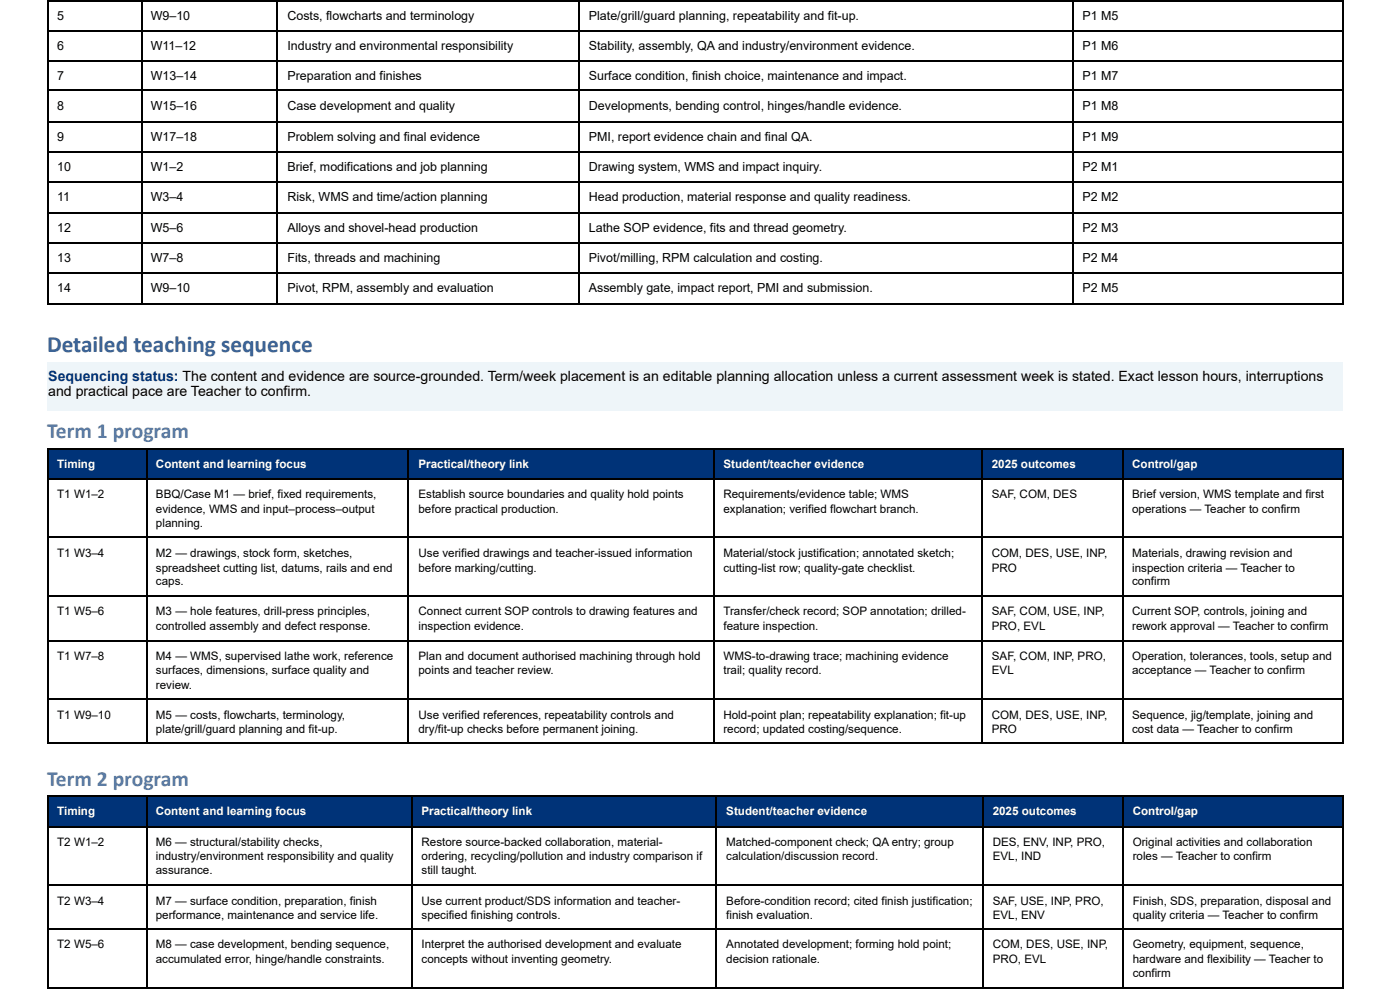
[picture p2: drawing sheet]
<svg xmlns="http://www.w3.org/2000/svg" width="297mm" height="210mm" viewBox="0 0 297 210" stroke-linecap="round" stroke-linejoin="round" font-family="sans-serif">
<defs><g id="words">
<text font-size="4.9" fill="#365f91" x="10" y="74.6">Detailed teaching sequence</text>
<g font-size="4.6" fill="#4f81bd">
<text x="10" y="92.9">Term 1 program</text>
<text x="10" y="166.7">Term 2 program</text>
</g>
<text font-size="3" fill="#003378" x="10.2" y="80.7">Sequencing status: The content and evidence are source-grounded. Term/week placement is an editable planning allocation unless a current assessment week is stated. Exact lesson hours, interruptions</text>
<text font-size="3" x="10.2" y="83.9">and practical pace are Teacher to confirm.</text>
<g font-size="2.6">
<text x="12.1" y="4.2">5</text>
<text x="32" y="4.2">W9–10</text>
<text x="61" y="4.2">Costs, flowcharts and terminology</text>
<text x="124.9" y="4.2">Plate/grill/guard planning, repeatability and fit-up.</text>
<text x="229.6" y="4.2">P1 M5</text>
<text x="12.1" y="10.6">6</text>
<text x="32" y="10.6">W11–12</text>
<text x="61" y="10.6">Industry and environmental responsibility</text>
<text x="124.9" y="10.6">Stability, assembly, QA and industry/environment evidence.</text>
<text x="229.6" y="10.6">P1 M6</text>
<text x="12.1" y="16.9">7</text>
<text x="32" y="16.9">W13–14</text>
<text x="61" y="16.9">Preparation and finishes</text>
<text x="124.9" y="16.9">Surface condition, finish choice, maintenance and impact.</text>
<text x="229.6" y="16.9">P1 M7</text>
<text x="12.1" y="23.3">8</text>
<text x="32" y="23.3">W15–16</text>
<text x="61" y="23.3">Case development and quality</text>
<text x="124.9" y="23.3">Developments, bending control, hinges/handle evidence.</text>
<text x="229.6" y="23.3">P1 M8</text>
<text x="12.1" y="29.9">9</text>
<text x="32" y="29.9">W17–18</text>
<text x="61" y="29.9">Problem solving and final evidence</text>
<text x="124.9" y="29.9">PMI, report evidence chain and final QA.</text>
<text x="229.6" y="29.9">P1 M9</text>
<text x="12.1" y="36.2">10</text>
<text x="32" y="36.2">W1–2</text>
<text x="61" y="36.2">Brief, modifications and job planning</text>
<text x="124.9" y="36.2">Drawing system, WMS and impact inquiry.</text>
<text x="229.6" y="36.2">P2 M1</text>
<text x="12.1" y="42.6">11</text>
<text x="32" y="42.6">W3–4</text>
<text x="61" y="42.6">Risk, WMS and time/action planning</text>
<text x="124.9" y="42.6">Head production, material response and quality readiness.</text>
<text x="229.6" y="42.6">P2 M2</text>
<text x="12.1" y="49.2">12</text>
<text x="32" y="49.2">W5–6</text>
<text x="61" y="49.2">Alloys and shovel-head production</text>
<text x="124.9" y="49.2">Lathe SOP evidence, fits and thread geometry.</text>
<text x="229.6" y="49.2">P2 M3</text>
<text x="12.1" y="55.6">13</text>
<text x="32" y="55.6">W7–8</text>
<text x="61" y="55.6">Fits, threads and machining</text>
<text x="124.9" y="55.6">Pivot/milling, RPM calculation and costing.</text>
<text x="229.6" y="55.6">P2 M4</text>
<text x="12.1" y="61.9">14</text>
<text x="32" y="61.9">W9–10</text>
<text x="61" y="61.9">Pivot, RPM, assembly and evaluation</text>
<text x="124.9" y="61.9">Assembly gate, impact report, PMI and submission.</text>
<text x="229.6" y="61.9">P2 M5</text>
</g>
<g font-size="2.5" fill="#fff">
<text x="12.1" y="99.2">Timing</text>
<text x="33.1" y="99.2">Content and learning focus</text>
<text x="88.8" y="99.2">Practical/theory link</text>
<text x="153.5" y="99.2">Student/teacher evidence</text>
<text x="210.4" y="99.2">2025 outcomes</text>
<text x="240.2" y="99.2">Control/gap</text>
<text x="12.1" y="172.8">Timing</text>
<text x="33" y="172.8">Content and learning focus</text>
<text x="89.4" y="172.8">Practical/theory link</text>
<text x="154.1" y="172.8">Student/teacher evidence</text>
<text x="210.6" y="172.8">2025 outcomes</text>
<text x="240.3" y="172.8">Control/gap</text>
</g>
<g font-size="2.5">
<text x="12.1" y="105.6">T1 W1–2</text>
<text x="33.1" y="105.6">BBQ/Case M1 — brief, fixed requirements,</text>
<text x="88.8" y="105.6">Establish source boundaries and quality hold points</text>
<text x="153.5" y="105.6">Requirements/evidence table; WMS</text>
<text x="210.4" y="105.6">SAF, COM, DES</text>
<text x="240.2" y="105.6">Brief version, WMS template and first</text>
<text x="33.1" y="108.7">evidence, WMS and input–process–output</text>
<text x="33.1" y="111.7">planning.</text>
<text x="88.8" y="108.7">before practical production.</text>
<text x="153.5" y="108.7">explanation; verified flowchart branch.</text>
<text x="240.2" y="108.7">operations — Teacher to confirm</text>
<text x="12.1" y="118">T1 W3–4</text>
<text x="33.1" y="118">M2 — drawings, stock form, sketches,</text>
<text x="88.8" y="118">Use verified drawings and teacher-issued information</text>
<text x="153.5" y="118">Material/stock justification; annotated sketch;</text>
<text x="210.4" y="118">COM, DES, USE, INP,</text>
<text x="240.2" y="118">Materials, drawing revision and</text>
<text x="33.1" y="121.2">spreadsheet cutting list, datums, rails and end</text>
<text x="33.1" y="124.1">caps.</text>
<text x="88.8" y="121.2">before marking/cutting.</text>
<text x="153.5" y="121.2">cutting-list row; quality-gate checklist.</text>
<text x="210.4" y="121.2">PRO</text>
<text x="240.2" y="121.2">inspection criteria — Teacher to</text>
<text x="240.2" y="124.1">confirm</text>
<text x="12.1" y="130.4">T1 W5–6</text>
<text x="33.1" y="130.4">M3 — hole features, drill-press principles,</text>
<text x="88.8" y="130.4">Connect current SOP controls to drawing features and</text>
<text x="153.5" y="130.4">Transfer/check record; SOP annotation; drilled-</text>
<text x="210.4" y="130.4">SAF, COM, USE, INP,</text>
<text x="240.2" y="130.4">Current SOP, controls, joining and</text>
<text x="33.1" y="133.6">controlled assembly and defect response.</text>
<text x="88.8" y="133.6">inspection evidence.</text>
<text x="153.5" y="133.6">feature inspection.</text>
<text x="210.4" y="133.6">PRO, EVL</text>
<text x="240.2" y="133.6">rework approval — Teacher to confirm</text>
<text x="12.1" y="140">T1 W7–8</text>
<text x="33.1" y="140">M4 — WMS, supervised lathe work, reference</text>
<text x="33.1" y="142.9">surfaces, dimensions, surface quality and</text>
<text x="88.8" y="140">Plan and document authorised machining through hold</text>
<text x="88.8" y="142.9">points and teacher review.</text>
<text x="153.5" y="140">WMS-to-drawing trace; machining evidence</text>
<text x="153.5" y="142.9">trail; quality record.</text>
<text x="210.4" y="140">SAF, COM, INP, PRO,</text>
<text x="210.4" y="142.9">EVL</text>
<text x="240.2" y="140">Operation, tolerances, tools, setup and</text>
<text x="240.2" y="142.9">acceptance — Teacher to confirm</text>
<text x="33.1" y="146.1">review.</text>
<text x="12.1" y="152.4">T1 W9–10</text>
<text x="33.1" y="152.4">M5 — costs, flowcharts, terminology,</text>
<text x="33.1" y="155.3">plate/grill/guard planning and fit-up.</text>
<text x="88.8" y="152.4">Use verified references, repeatability controls and</text>
<text x="88.8" y="155.3">dry/fit-up checks before permanent joining.</text>
<text x="153.5" y="152.4">Hold-point plan; repeatability explanation; fit-up</text>
<text x="153.5" y="155.3">record; updated costing/sequence.</text>
<text x="210.4" y="152.4">COM, DES, USE, INP,</text>
<text x="210.4" y="155.3">PRO</text>
<text x="240.2" y="152.4">Sequence, jig/template, joining and</text>
<text x="240.2" y="155.3">cost data — Teacher to confirm</text>
<text x="12.1" y="179.4">T2 W1–2</text>
<text x="33" y="179.4">M6 — structural/stability checks,</text>
<text x="89.4" y="179.4">Restore source-backed collaboration, material-</text>
<text x="154.1" y="179.4">Matched-component check; QA entry; group</text>
<text x="210.6" y="179.4">DES, ENV, INP, PRO,</text>
<text x="240.3" y="179.4">Original activities and collaboration</text>
<text x="33" y="182.3">industry/environment responsibility and quality</text>
<text x="33" y="185.2">assurance.</text>
<text x="89.4" y="182.3">ordering, recycling/pollution and industry comparison if</text>
<text x="89.4" y="185.2">still taught.</text>
<text x="154.1" y="182.3">calculation/discussion record.</text>
<text x="210.6" y="182.3">EVL, IND</text>
<text x="240.3" y="182.3">roles — Teacher to confirm</text>
<text x="12.1" y="191.8">T2 W3–4</text>
<text x="33" y="191.8">M7 — surface condition, preparation, finish</text>
<text x="89.4" y="191.8">Use current product/SDS information and teacher-</text>
<text x="154.1" y="191.8">Before-condition record; cited finish justification;</text>
<text x="210.6" y="191.8">SAF, USE, INP, PRO,</text>
<text x="240.3" y="191.8">Finish, SDS, preparation, disposal and</text>
<text x="33" y="194.7">performance, maintenance and service life.</text>
<text x="89.4" y="194.7">specified finishing controls.</text>
<text x="154.1" y="194.7">finish evaluation.</text>
<text x="210.6" y="194.7">EVL, ENV</text>
<text x="240.3" y="194.7">quality criteria — Teacher to confirm</text>
<text x="12.1" y="201.1">T2 W5–6</text>
<text x="33" y="201.1">M8 — case development, bending sequence,</text>
<text x="89.4" y="201.1">Interpret the authorised development and evaluate</text>
<text x="154.1" y="201.1">Annotated development; forming hold point;</text>
<text x="210.6" y="201.1">COM, DES, USE, INP,</text>
<text x="240.3" y="201.1">Geometry, equipment, sequence,</text>
<text x="33" y="204.3">accumulated error, hinge/handle constraints.</text>
<text x="89.4" y="204.3">concepts without inventing geometry.</text>
<text x="154.1" y="204.3">decision rationale.</text>
<text x="210.6" y="204.3">PRO, EVL</text>
<text x="240.3" y="204.3">hardware and flexibility — Teacher to</text>
<text x="240.3" y="207.2">confirm</text>
</g>
</g></defs>
<g fill="none" stroke="#000" stroke-width=".26">
<path d="M10.2 0v64.6M30 0v64.6M58.9 0v64.6M122.9 0v64.6M227.7 0v64.6M284.8 0v64.6M10.1 .1h274.9M10.1 6.5h274.9M10.1 12.8h274.9M10.1 19.2h274.9M10.1 25.8h274.9M10.1 32.1h274.9"/>
<path d="M10.1 38.5h274.9M10.1 45.1h274.9M10.1 51.5h274.9M10.1 57.8h274.9M10.1 64.4h274.9"/>
</g>
<path d="M10.1 76.7h274.9v10.3h-274.9z" fill="#eef5f9"/>
<g fill="#003378">
<path d="M10.1 95h20.9v6.6h-20.9z"/>
<path d="M31 95h55.8v6.6h-55.8z"/>
<path d="M86.8 95h64.5v6.6h-64.5z"/>
<path d="M151.3 95h57.2v6.6h-57.2z"/>
<path d="M208.5 95h29.6v6.6h-29.6z"/>
<path d="M238.1 95h46.6v6.6h-46.6z"/>
</g>
<g fill="none" stroke="#000" stroke-width=".26">
<path d="M10.1 95.1h274.9M10.2 95v62.7M31.1 95v62.7M86.7 95v62.7M151.5 95v62.7M208.4 95v62.7M238.3 95v62.7M284.8 95v62.7M10.1 101.5h274.9M10.1 113.9h274.9M10.1 126.3h274.9M10.1 135.9h274.9"/>
<path d="M10.1 148.3h274.9M10.1 157.6h274.9"/>
</g>
<g fill="#003378">
<path d="M10.1 168.8h20.9v6.4h-20.9z"/>
<path d="M31 168.8h56.3v6.4h-56.3z"/>
<path d="M87.3 168.8h64.8v6.4h-64.8z"/>
<path d="M152.1 168.8h56.4v6.4h-56.4z"/>
<path d="M208.5 168.8h29.9v6.4h-29.9z"/>
<path d="M238.4 168.8h46.3v6.4h-46.3z"/>
</g>
<path d="M10.1 168.7h274.9M10.1 175.3h274.9M10.2 168.5v41M31.1 168.5v41M87.4 168.5v41M152 168.5v41M208.6 168.5v41M238.3 168.5v41M284.8 168.5v41M10.1 187.7h274.9M10.1 197h274.9M10.1 209.4h274.9" fill="none" stroke="#000" stroke-width=".26"/>
<use href="#words"/>
</svg>
